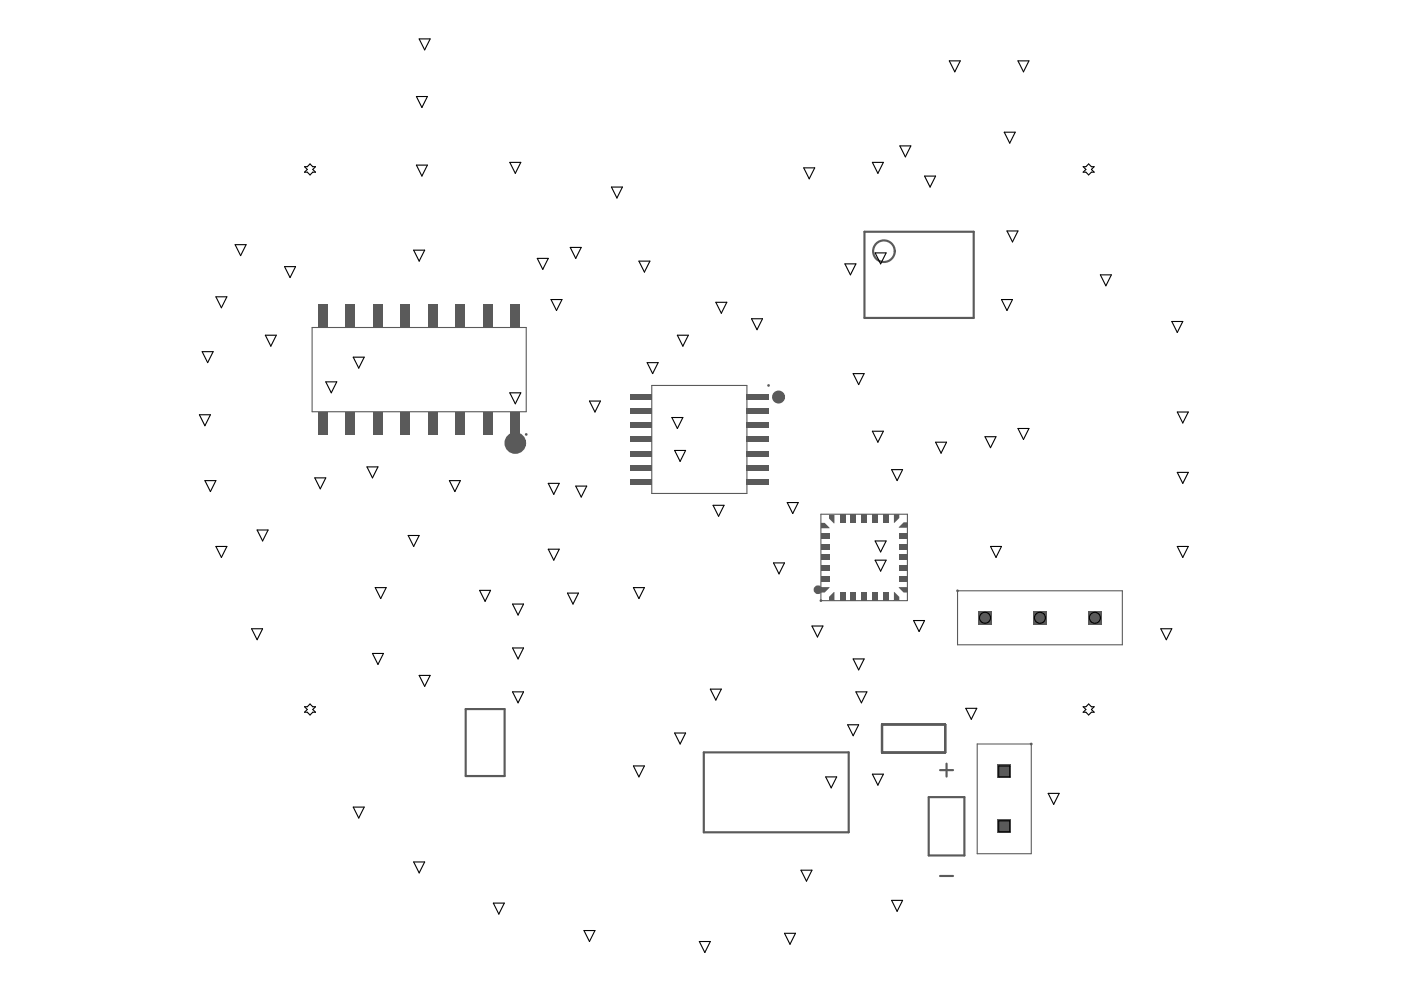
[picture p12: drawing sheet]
<svg xmlns="http://www.w3.org/2000/svg" width="297mm" height="210mm" viewBox="0 0 297 210" stroke-linecap="round" stroke-linejoin="round" font-family="sans-serif">
<g fill="#5a5a5a">
<path d="M230.7 129.5h2.9v3h-2.9z"/>
<path d="M219 129.5h3v3h-3z"/>
<path d="M207.4 129.5h2.9v3h-2.9z"/>
<path d="M211.5 162.1h2.9v2.9h-2.9z"/>
<path d="M211.5 173.7h2.9v3h-2.9z"/>
<path d="M136.3 83.7h1.9v1.1h-1.9z"/>
<path d="M133.6 83.7h2.8v1.1h-2.8z"/>
<path d="M136.3 86.7h1.9v1.1h-1.9z"/>
<path d="M133.6 86.7h2.8v1.1h-2.8z"/>
<path d="M136.3 89.6h1.9v1.2h-1.9z"/>
<path d="M133.6 89.6h2.8v1.2h-2.8z"/>
<path d="M136.3 92.6h1.9v1.1h-1.9z"/>
<path d="M133.6 92.6h2.8v1.1h-2.8z"/>
<path d="M136.3 95.6h1.9v1.1h-1.9z"/>
<path d="M133.6 95.6h2.8v1.1h-2.8z"/>
<path d="M136.3 98.6h1.9v1.1h-1.9z"/>
<path d="M133.6 98.6h2.8v1.1h-2.8z"/>
<path d="M136.3 101.5h1.9v1.2h-1.9z"/>
<path d="M133.6 101.5h2.8v1.2h-2.8z"/>
<path d="M158.3 101.5h1.9v1.2h-1.9z"/>
<path d="M160.2 101.5h2.7v1.2h-2.7z"/>
<path d="M158.3 98.6h1.9v1.1h-1.9z"/>
<path d="M160.2 98.6h2.7v1.1h-2.7z"/>
<path d="M158.3 95.6h1.9v1.1h-1.9z"/>
<path d="M160.2 95.6h2.7v1.1h-2.7z"/>
<path d="M158.3 92.6h1.9v1.1h-1.9z"/>
<path d="M160.2 92.6h2.7v1.1h-2.7z"/>
<path d="M158.3 89.6h1.9v1.2h-1.9z"/>
<path d="M160.2 89.6h2.7v1.2h-2.7z"/>
<path d="M158.3 86.7h1.9v1.1h-1.9z"/>
<path d="M160.2 86.7h2.7v1.1h-2.7z"/>
<path d="M158.3 83.7h1.9v1.1h-1.9z"/>
<path d="M160.2 83.7h2.7v1.1h-2.7z"/>
<path d="M190.6 111.8l1-1.1h.8v1.2h-1.8z"/>
<path d="M189.5 109h1.2v.8l-1.1 1.1h-.1z"/>
<path d="M189.5 125.5l1.2 1v.8h-1.2z"/>
<path d="M190.6 124.5h1.8v1.1h-.8z"/>
<path d="M174 124.5h1.9v.1l-1.1 1h-.8z"/>
<path d="M175.8 126.5l1.1-1v1.8h-1.1z"/>
<path d="M175.8 109.1h1.1v1.9l-1.1-1.1z"/>
<path d="M174 122.2h1.9v1.1h-1.9z"/>
<path d="M174 119.9h1.9v1.2h-1.9z"/>
<path d="M174 117.6h1.9v1.2h-1.9z"/>
<path d="M174 115.3h1.9v1.2h-1.9z"/>
<path d="M174 113h1.9v1.2h-1.9z"/>
<path d="M178.1 109h1.1v1.9h-1.1z"/>
<path d="M180.4 109h1.1v1.9h-1.1z"/>
<path d="M182.6 109h1.2v1.9h-1.2z"/>
<path d="M184.9 109h1.2v1.9h-1.2z"/>
<path d="M187.2 109h1.2v1.9h-1.2z"/>
<path d="M190.6 113h1.8v1.2h-1.8z"/>
<path d="M190.6 115.3h1.8v1.2h-1.8z"/>
<path d="M190.6 117.6h1.8v1.2h-1.8z"/>
<path d="M190.6 119.9h1.8v1.2h-1.8z"/>
<path d="M190.6 122.2h1.8v1.1h-1.8z"/>
<path d="M187.2 125.5h1.2v1.8h-1.2z"/>
<path d="M184.9 125.5h1.2v1.8h-1.2z"/>
<path d="M182.6 125.5h1.2v1.8h-1.2z"/>
<path d="M180.4 125.5h1.1v1.8h-1.1z"/>
<path d="M178.1 125.5h1.1v1.8h-1.1z"/>
<path d="M174 110.9h.8l1.1 1.1h-1.9z"/>
<path d="M108.3 88.9h1.9v3.2h-1.9z"/>
<path d="M108.3 87.3h1.9v1.6h-1.9z"/>
<path d="M102.4 88.9h2v3.2h-2z"/>
<path d="M102.4 87.3h2v1.6h-2z"/>
<path d="M96.6 88.9h2v3.2h-2z"/>
<path d="M96.6 87.3h2v1.6h-2z"/>
<path d="M90.8 88.9h2v3.2h-2z"/>
<path d="M90.8 87.3h2v1.6h-2z"/>
<path d="M85 88.9h1.9v3.2h-1.9z"/>
<path d="M85 87.3h1.9v1.6h-1.9z"/>
<path d="M79.2 88.9h1.9v3.2h-1.9z"/>
<path d="M79.2 87.3h1.9v1.6h-1.9z"/>
<path d="M73.3 88.9h2v3.2h-2z"/>
<path d="M73.3 87.3h2v1.6h-2z"/>
<path d="M67.5 88.9h2v3.2h-2z"/>
<path d="M67.5 87.3h2v1.6h-2z"/>
<path d="M108.3 64.6h1.9v3.2h-1.9z"/>
<path d="M108.3 67.8h1.9v1.7h-1.9z"/>
<path d="M102.4 64.6h2v3.2h-2z"/>
<path d="M102.4 67.8h2v1.7h-2z"/>
<path d="M96.6 64.6h2v3.2h-2z"/>
<path d="M96.6 67.8h2v1.7h-2z"/>
<path d="M90.8 64.6h2v3.2h-2z"/>
<path d="M90.8 67.8h2v1.7h-2z"/>
<path d="M85 64.6h1.9v3.2h-1.9z"/>
<path d="M85 67.8h1.9v1.7h-1.9z"/>
<path d="M79.2 64.6h1.9v3.2h-1.9z"/>
<path d="M79.2 67.8h1.9v1.7h-1.9z"/>
<path d="M73.3 64.6h2v3.2h-2z"/>
<path d="M73.3 67.8h2v1.7h-2z"/>
<path d="M67.5 64.6h2v3.2h-2z"/>
<path d="M67.5 67.8h2v1.7h-2z"/>
<circle cx="203" cy="125.3" r=".29"/>
<circle cx="218.6" cy="157.7" r=".29"/>
<circle cx="162.9" cy="81.7" r=".29"/>
<circle cx="174.1" cy="127.4" r=".29"/>
<circle cx="111.6" cy="92.1" r=".29"/>
</g>
<path d="M66.2 69.4h45.4v17.9h-45.4zM138.2 81.7h20.2v22.9h-20.2zM174 109h18.4v18.3h-18.4zM203 125.3h35v11.4h-35zM207.2 157.7h11.4v23.3h-11.4z" fill="none" stroke="#5a5a5a" stroke-width=".23"/>
<g fill="none" stroke="#5a5a5a" stroke-width=".46">
<path d="M183.3 49.1h23.1v18.3h-23.1zM98.7 150.3h8.3v14.2h-8.3zM149.2 159.5h30.7v17h-30.7zM187 153.6h13.4v6h-13.4zM196.9 169h7.6v12.4h-7.6zM199.3 163.3h2.8M200.7 161.9v2.8M199.3 185.7h2.8"/>
<circle cx="187.4" cy="53.3" r="2.29"/>
</g>
<circle cx="165.1" cy="84.2" r=".69" fill="none" stroke="#5a5a5a" stroke-width="1.4"/>
<circle cx="173.4" cy="125" r=".46" fill="none" stroke="#5a5a5a" stroke-width=".92"/>
<circle cx="109.3" cy="93.9" r="1.15" fill="none" stroke="#5a5a5a" stroke-width="2.3"/>
<g fill="none" stroke="#000" stroke-width=".23">
<path d="M88.9 8.3h2.3l-1.2 2.3zM201.3 12.9h2.3l-1.2 2.3zM215.8 12.9h2.4l-1.2 2.3zM64.6 35.3h.5l.6-.5 .6 .5h.6l-.6 .6 .6 .6h-.6l-.6 .6-.6-.6h-.5l.5-.6zM88.3 20.5h2.3l-1.1 2.3zM88.3 35h2.3l-1.1 2.3zM108.1 34.4h2.3l-1.1 2.4zM129.6 39.7h2.4l-1.2 2.3zM170.4 35.6h2.3l-1.1 2.3zM185 34.4h2.3l-1.2 2.4zM190.8 30.9h2.3l-1.1 2.4zM196 37.3h2.4l-1.2 2.4z"/>
<path d="M212.9 28h2.3l-1.1 2.4zM229.7 35.3h.5l.6-.5 .6 .5h.6l-.6 .6 .6 .6h-.6l-.6 .6-.6-.6h-.5l.5-.6zM49.9 51.9h2.3l-1.2 2.3zM60.3 56.5h2.4l-1.2 2.4zM87.7 53h2.3l-1.1 2.4zM113.9 54.8h2.3l-1.1 2.3zM120.9 52.5h2.3l-1.1 2.3zM135.5 55.4h2.3l-1.2 2.3zM179.1 55.9h2.4l-1.2 2.4zM185.5 53.6h2.4l-1.2 2.3zM213.5 49h2.3l-1.1 2.3zM233.3 58.3h2.3l-1.1 2.3z"/>
<path d="M42.9 74.6h2.3l-1.2 2.3zM45.8 62.9h2.3l-1.2 2.4zM56.3 71.1h2.3l-1.2 2.3zM74.9 75.7h2.3l-1.1 2.4zM116.8 63.5h2.4l-1.2 2.3zM137.2 76.9h2.3l-1.1 2.3zM143.6 71.1h2.3l-1.1 2.3zM151.8 64.1h2.3l-1.2 2.3zM159.3 67.6h2.4l-1.2 2.3zM180.9 79.2h2.3l-1.1 2.3zM212.3 63.5h2.4l-1.2 2.3zM248.4 68.2h2.4l-1.2 2.3z"/>
<path d="M42.3 87.9h2.3l-1.2 2.4zM69.1 81h2.3l-1.2 2.3zM77.8 99h2.3l-1.1 2.3zM108.1 83.3h2.3l-1.1 2.3zM125 85h2.3l-1.2 2.4zM142.5 88.5h2.3l-1.2 2.3zM143 95.5h2.4l-1.2 2.3zM185 91.4h2.3l-1.2 2.4zM189 99.6h2.4l-1.2 2.3zM198.4 93.8h2.3l-1.2 2.3zM208.8 92.6h2.4l-1.2 2.3zM215.8 90.8h2.4l-1.2 2.4z"/>
<path d="M249.6 87.4h2.3l-1.1 2.3zM43.4 101.9h2.4l-1.2 2.3zM45.8 115.9h2.3l-1.2 2.3zM54.5 112.4h2.3l-1.1 2.3zM66.7 101.3h2.4l-1.2 2.3zM86.5 113.5h2.4l-1.2 2.4zM95.3 101.9h2.3l-1.2 2.3zM116.2 116.4h2.4l-1.2 2.4zM116.2 102.5h2.4l-1.2 2.3zM122.1 103.1h2.3l-1.2 2.3zM151.2 107.1h2.3l-1.1 2.4zM164 119.4h2.3l-1.1 2.3z"/>
<path d="M166.9 106.6h2.3l-1.1 2.3zM185.5 118.8h2.4l-1.2 2.3zM185.5 114.7h2.4l-1.2 2.3zM210 115.9h2.3l-1.1 2.3zM249.6 115.9h2.3l-1.1 2.3zM249.6 100.2h2.3l-1.1 2.3zM53.3 133.3h2.4l-1.2 2.3zM79 138.5h2.3l-1.2 2.4zM79.6 124.6h2.3l-1.2 2.3zM101.7 125.2h2.3l-1.2 2.3zM108.7 128.1h2.3l-1.2 2.3zM108.7 137.4h2.3l-1.2 2.3z"/>
<path d="M120.3 125.8h2.3l-1.1 2.3zM134.3 124.6h2.3l-1.1 2.3zM172.2 132.7h2.3l-1.2 2.4zM180.9 139.7h2.3l-1.1 2.3zM193.7 131.6h2.3l-1.1 2.3zM246.1 133.3h2.3l-1.1 2.3zM64.6 149.8h.5l.6-.5 .6 .5h.6l-.6 .6 .6 .6h-.6l-.6 .6-.6-.6h-.5l.5-.6zM88.9 143.2h2.3l-1.2 2.3zM108.7 146.7h2.3l-1.2 2.3zM143 155.4h2.4l-1.2 2.3zM150.6 146.1h2.3l-1.1 2.3zM179.7 153.7h2.4l-1.2 2.3z"/>
<path d="M181.5 146.7h2.3l-1.2 2.3zM204.8 150.2h2.3l-1.2 2.3zM229.7 149.8h.5l.6-.5 .6 .5h.6l-.6 .6 .6 .6h-.6l-.6 .6-.6-.6h-.5l.5-.6zM74.9 171.1h2.3l-1.1 2.3zM134.3 162.4h2.3l-1.1 2.3zM175.1 164.7h2.3l-1.2 2.3zM185 164.1h2.3l-1.2 2.4zM211.8 162.4h2.3v2.3h-2.3zM211.8 174h2.3v2.4h-2.3zM222.2 168.2h2.4l-1.2 2.3zM87.7 182.8h2.3l-1.1 2.3zM104.6 191.5h2.3l-1.1 2.3z"/>
<path d="M123.8 197.3h2.3l-1.1 2.3zM148.3 199.6h2.3l-1.2 2.4zM166.3 197.9h2.4l-1.2 2.3zM169.8 184.5h2.4l-1.2 2.3zM189 190.9h2.4l-1.2 2.3z"/>
<circle cx="208.8" cy="131" r="1.16"/>
<circle cx="220.5" cy="131" r="1.16"/>
<circle cx="232.1" cy="131" r="1.16"/>
</g>
</svg>
